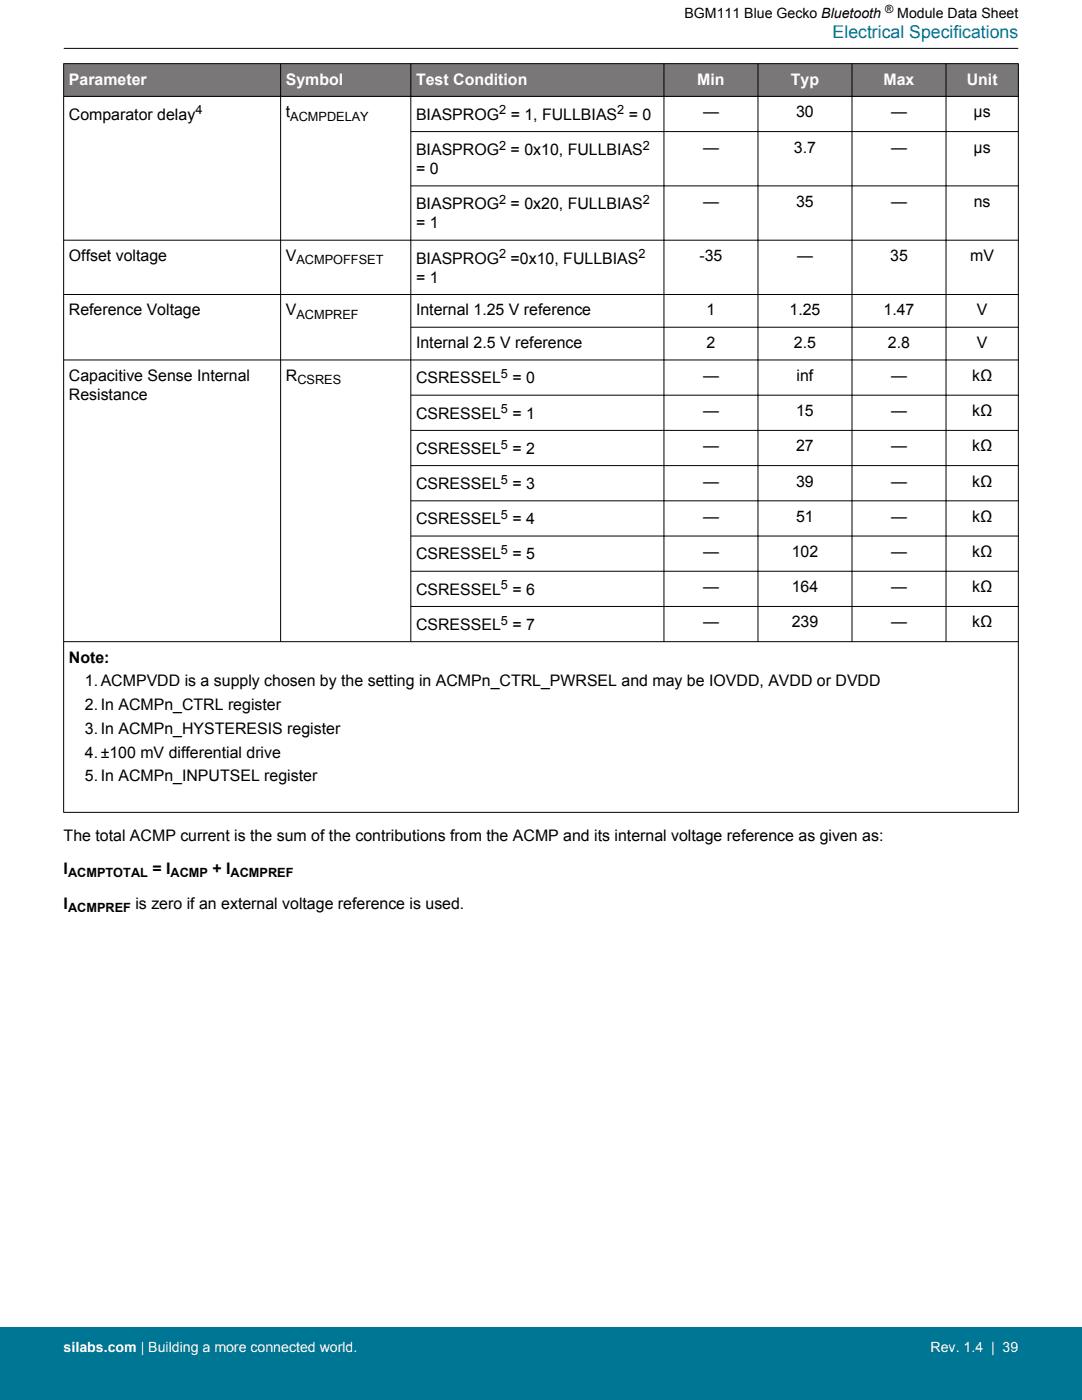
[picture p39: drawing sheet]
<svg xmlns="http://www.w3.org/2000/svg" width="216mm" height="279mm" viewBox="0 0 216 279" stroke-linecap="round" stroke-linejoin="round" font-family="sans-serif">
<defs><g id="words">
<text font-size="3.5" fill="#007695" x="166.1" y="7.5">Electrical Specifications</text>
<g font-size="3.2" fill="#fff">
<text x="13.7" y="16.9">Parameter</text>
<text x="57" y="16.9">Symbol</text>
<text x="83" y="16.9">Test Condition</text>
<text x="139.1" y="16.9">Min</text>
<text x="157.8" y="16.9">Typ</text>
<text x="176.3" y="16.9">Max</text>
<text x="192.9" y="16.9">Unit</text>
</g>
<g font-size="3.2">
<text x="13.7" y="23.9">Comparator delay</text>
<text x="57" y="23.4">t</text>
<text x="83" y="23.9">BIASPROG</text>
<text x="101.9" y="23.9">= 1, FULLBIAS</text>
<text x="125.5" y="23.9">= 0</text>
<text x="140.3" y="23.4">—</text>
<text x="158.9" y="23.4">30</text>
<text x="177.8" y="23.4">—</text>
<text x="194.3" y="23.4">μs</text>
<text x="83" y="30.9">BIASPROG</text>
<text x="83" y="34.7">= 0</text>
<text x="101.9" y="30.9">= 0x10, FULLBIAS</text>
<text x="140.3" y="30.4">—</text>
<text x="158.4" y="30.4">3.7</text>
<text x="177.8" y="30.4">—</text>
<text x="194.3" y="30.4">μs</text>
<text x="83" y="41.8">BIASPROG</text>
<text x="101.9" y="41.8">= 0x20, FULLBIAS</text>
<text x="140.3" y="41.3">—</text>
<text x="158.9" y="41.3">35</text>
<text x="177.8" y="41.3">—</text>
<text x="194.3" y="41.3">ns</text>
<text x="83" y="45.6">= 1</text>
<text x="13.7" y="52.1">Offset voltage</text>
<text x="57" y="52.1">V</text>
<text x="83" y="52.6">BIASPROG</text>
<text x="101.9" y="52.6">=0x10, FULLBIAS</text>
<text x="139.6" y="52.1">-35</text>
<text x="159" y="52.1">—</text>
<text x="177.6" y="52.1">35</text>
<text x="193.6" y="52.1">mV</text>
<text x="83" y="56.4">= 1</text>
<text x="13.7" y="63">Reference Voltage</text>
<text x="57" y="63">V</text>
<text x="83" y="63">Internal 1.25 V reference</text>
<text x="141" y="63">1</text>
<text x="157.5" y="63">1.25</text>
<text x="176.3" y="63">1.47</text>
<text x="194.9" y="63">V</text>
<text x="83" y="69.5">Internal 2.5 V reference</text>
<text x="141" y="69.5">2</text>
<text x="158.4" y="69.5">2.5</text>
<text x="177.2" y="69.5">2.8</text>
<text x="194.9" y="69.5">V</text>
<text x="13.7" y="76">Capacitive Sense Internal</text>
<text x="57" y="76">R</text>
<text x="83" y="76.5">CSRESSEL</text>
<text x="102.3" y="76.5">= 0</text>
<text x="140.3" y="76">—</text>
<text x="159" y="76">inf</text>
<text x="177.8" y="76">—</text>
<text x="194" y="76">kΩ</text>
<text x="13.7" y="79.8">Resistance</text>
<text x="83" y="83.5">CSRESSEL</text>
<text x="102.3" y="83.5">= 1</text>
<text x="140.3" y="83">—</text>
<text x="158.9" y="83">15</text>
<text x="177.8" y="83">—</text>
<text x="194" y="83">kΩ</text>
<text x="83" y="90.6">CSRESSEL</text>
<text x="102.3" y="90.6">= 2</text>
<text x="140.3" y="90.1">—</text>
<text x="158.9" y="90.1">27</text>
<text x="177.8" y="90.1">—</text>
<text x="194" y="90.1">kΩ</text>
<text x="83" y="97.6">CSRESSEL</text>
<text x="102.3" y="97.6">= 3</text>
<text x="140.3" y="97.1">—</text>
<text x="158.9" y="97.1">39</text>
<text x="177.8" y="97.1">—</text>
<text x="194" y="97.1">kΩ</text>
<text x="83" y="104.6">CSRESSEL</text>
<text x="102.3" y="104.6">= 4</text>
<text x="140.3" y="104.1">—</text>
<text x="158.9" y="104.1">51</text>
<text x="177.8" y="104.1">—</text>
<text x="194" y="104.1">kΩ</text>
<text x="83" y="111.7">CSRESSEL</text>
<text x="102.3" y="111.7">= 5</text>
<text x="140.3" y="111.2">—</text>
<text x="158" y="111.2">102</text>
<text x="177.8" y="111.2">—</text>
<text x="194" y="111.2">kΩ</text>
<text x="83" y="118.7">CSRESSEL</text>
<text x="102.3" y="118.7">= 6</text>
<text x="140.3" y="118.2">—</text>
<text x="158" y="118.2">164</text>
<text x="177.8" y="118.2">—</text>
<text x="194" y="118.2">kΩ</text>
<text x="83" y="125.7">CSRESSEL</text>
<text x="102.3" y="125.7">= 7</text>
<text x="140.3" y="125.2">—</text>
<text x="158" y="125.2">239</text>
<text x="177.8" y="125.2">—</text>
<text x="194" y="125.2">kΩ</text>
<text x="13.7" y="132.2">Note:</text>
<text x="16.9" y="137">1.ACMPVDD is a supply chosen by the setting in ACMPn_CTRL_PWRSEL and may be IOVDD, AVDD or DVDD</text>
<text x="16.9" y="141.7">2.In ACMPn_CTRL register</text>
<text x="16.9" y="146.5">3.In ACMPn_HYSTERESIS register</text>
<text x="16.9" y="151.2">4.±100 mV differential drive</text>
<text x="16.9" y="156">5.In ACMPn_INPUTSEL register</text>
<text x="12.7" y="167.8">The total ACMP current is the sum of the contributions from the ACMP and its internal voltage reference as given as:</text>
<text x="12.7" y="174.4">I</text>
<text x="30.4" y="174.4">= I</text>
<text x="42.4" y="174.4">+ I</text>
<text x="12.7" y="181.5">I</text>
<text x="27" y="181.5">is zero if an external voltage reference is used.</text>
</g>
<g font-size="2.8">
<text x="136.6" y="3.5">BGM111 Blue Gecko Bluetooth</text>
<text x="179" y="3.5">Module Data Sheet</text>
</g>
<g font-size="2.8" fill="#fff">
<text x="12.7" y="269.9">silabs.com | Building a more connected world.</text>
<text x="185.7" y="269.9">Rev. 1.4 | 39</text>
</g>
<g font-size="2.5">
<text x="39" y="22.9">4</text>
<text x="99.6" y="22.9">2</text>
<text x="123.2" y="22.9">2</text>
<text x="57.9" y="24">ACMPDELAY</text>
<text x="99.6" y="29.9">2</text>
<text x="128.3" y="29.9">2</text>
<text x="99.6" y="40.7">2</text>
<text x="128.3" y="40.7">2</text>
<text x="59.2" y="52.8">ACMPOFFSET</text>
<text x="99.6" y="51.6">2</text>
<text x="127.4" y="51.6">2</text>
<text x="59.2" y="63.6">ACMPREF</text>
<text x="59.3" y="76.7">CSRES</text>
<text x="100" y="75.5">5</text>
<text x="100" y="82.5">5</text>
<text x="100" y="89.5">5</text>
<text x="100" y="96.5">5</text>
<text x="100" y="103.6">5</text>
<text x="100" y="110.6">5</text>
<text x="100" y="117.6">5</text>
<text x="100" y="124.7">5</text>
<text x="13.6" y="175">ACMPTOTAL</text>
<text x="34" y="175">ACMP</text>
<text x="46" y="175">ACMPREF</text>
<text x="13.6" y="182.1">ACMPREF</text>
</g>
<text font-size="2.3" x="176.6" y="2.6">®</text>
</g></defs>
<g fill="#797777">
<path d="M12.7 12.7h190.5v6.5h-190.5z" fill-rule="evenodd"/>
<path d="M12.7 12.7h190.5v6.5h-190.5z" fill-rule="evenodd"/>
</g>
<g fill="none" stroke="#000" stroke-width=".2">
<path d="M12.7 12.7h190.5M12.7 19.2h190.5M12.7 12.7v149.5M12.7 9.7h190.5M56 12.7v115.4M82 12.7v115.4M132.5 12.7v115.4M151.2 12.7v115.4M170 12.7v115.4M188.8 12.7v115.4M203.2 12.7v149.5M81.9 26.3h121.3"/>
<path d="M81.9 37.1h121.3M12.7 58.8h190.5M203.2 47.9h-190.5M12.7 71.8h190.5M81.9 65.3h121.3M81.9 78.9h121.3M81.9 85.9h121.3M81.9 92.9h121.3M81.9 100h121.3M81.9 107h121.3M81.9 114h121.3M12.7 128.1h190.5"/>
<path d="M81.9 121h121.3M12.7 162.1h190.5"/>
</g>
<path d="M0 264.9h215.9v14.5h-215.9z" fill="#007695"/>
<use href="#words"/>
</svg>
